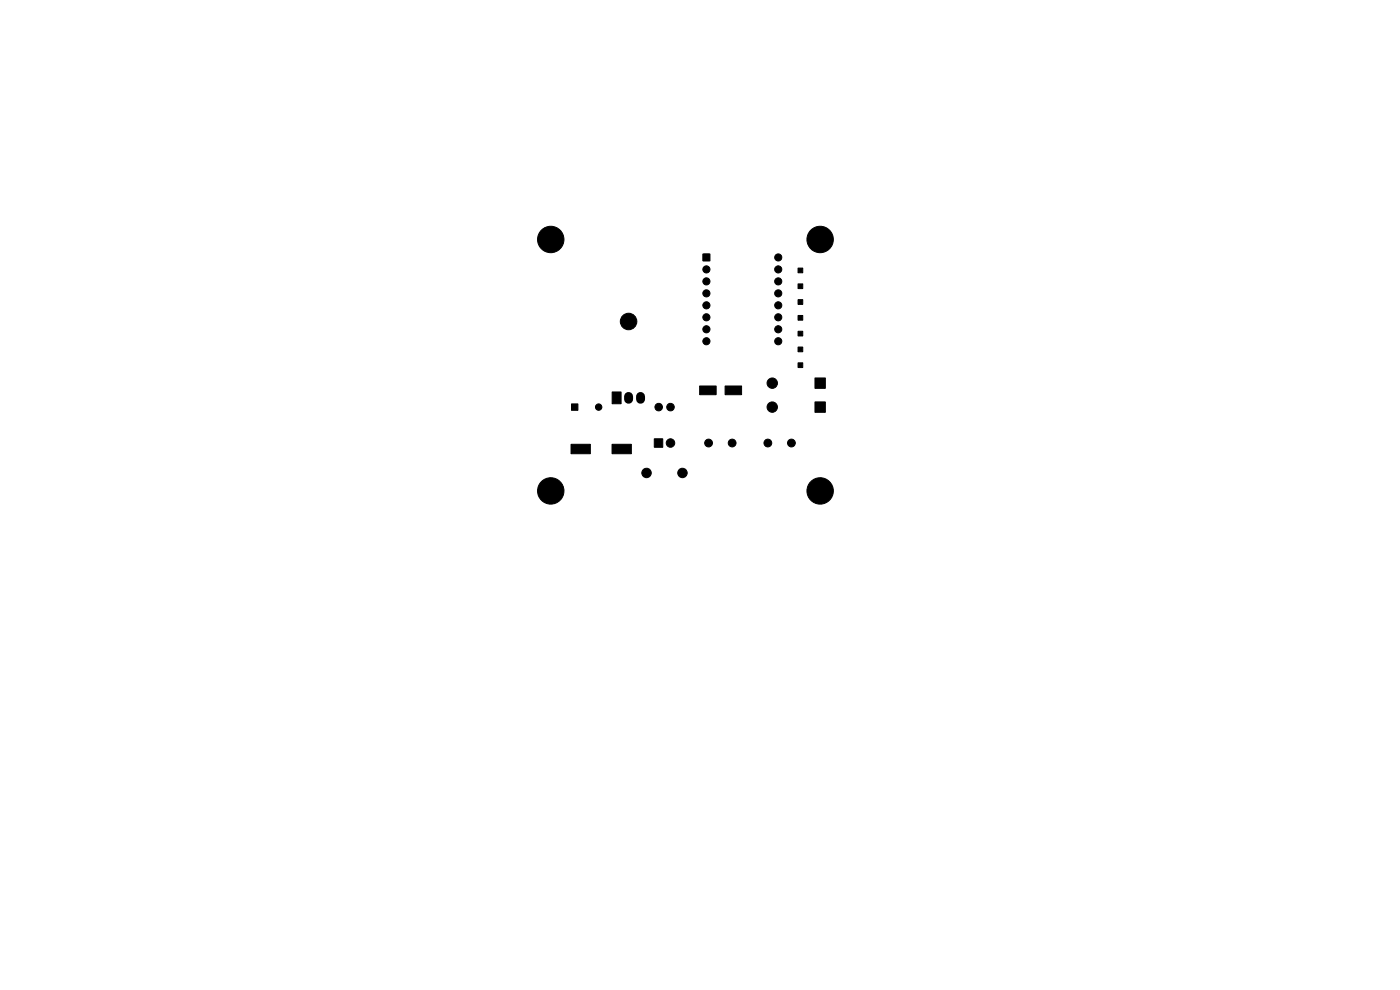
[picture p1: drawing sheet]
<svg xmlns="http://www.w3.org/2000/svg" width="297mm" height="210mm" viewBox="0 0 297 210" stroke-linecap="round" stroke-linejoin="round" font-family="sans-serif">
<g fill="#000" stroke="#000" stroke-width=".21">
<path d="M149.1 53.9h1.5v1.4h-1.5zM169.3 56.9h1v1h-1zM169.3 66.9h1v1h-1zM169.3 60.2h1v1h-1zM169.3 73.6h1v1h-1zM169.3 77h1v1h-1zM169.3 63.6h1v1h-1zM169.3 70.3h1v1h-1zM121.2 85.7h1.4v1.3h-1.4zM121.1 94.3h4.1v2h-4.1zM129.9 83.1h1.9v2.5h-1.9zM129.8 94.3h4.1v2h-4.1z"/>
<path d="M138.8 93.1h1.8v1.8h-1.8zM148.4 81.9h3.5v1.8h-3.5zM153.8 81.9h3.5v1.8h-3.5zM172.9 85.3h2.2v2.2h-2.2zM172.9 80.2h2.2v2.2h-2.2z"/>
<circle cx="116.8" cy="50.8" r="2.8"/>
<circle cx="149.9" cy="59.7" r=".76"/>
<circle cx="149.9" cy="57.1" r=".76"/>
<circle cx="165.1" cy="54.6" r=".76"/>
<circle cx="165.1" cy="57.1" r=".76"/>
<circle cx="165.1" cy="59.7" r=".76"/>
<circle cx="174" cy="50.8" r="2.8"/>
<circle cx="133.3" cy="68.2" r="1.75"/>
<circle cx="149.9" cy="72.4" r=".76"/>
<circle cx="149.9" cy="62.2" r=".76"/>
<circle cx="149.9" cy="64.8" r=".76"/>
<circle cx="149.9" cy="67.3" r=".76"/>
<circle cx="149.9" cy="69.8" r=".76"/>
<circle cx="165.1" cy="69.8" r=".76"/>
<circle cx="165.1" cy="72.4" r=".76"/>
<circle cx="165.1" cy="67.3" r=".76"/>
<circle cx="165.1" cy="62.2" r=".76"/>
<circle cx="165.1" cy="64.8" r=".76"/>
<circle cx="127" cy="86.4" r=".68"/>
<circle cx="139.7" cy="86.4" r=".8"/>
<circle cx="142.2" cy="86.4" r=".8"/>
<circle cx="142.2" cy="94" r=".9"/>
<circle cx="150.3" cy="94" r=".82"/>
<circle cx="155.3" cy="94" r=".82"/>
<circle cx="162.9" cy="94" r=".82"/>
<circle cx="163.8" cy="81.3" r="1.1"/>
<circle cx="163.8" cy="86.4" r="1.1"/>
<circle cx="167.9" cy="94" r=".82"/>
<circle cx="116.8" cy="104.1" r="2.8"/>
<circle cx="137.2" cy="100.3" r="1"/>
<circle cx="144.8" cy="100.3" r="1"/>
<circle cx="174" cy="104.1" r="2.8"/>
</g>
<path d="M133.3 84.1v.6M135.9 84.1v.6" fill="none" stroke="#000" stroke-width="1.9"/>
</svg>
